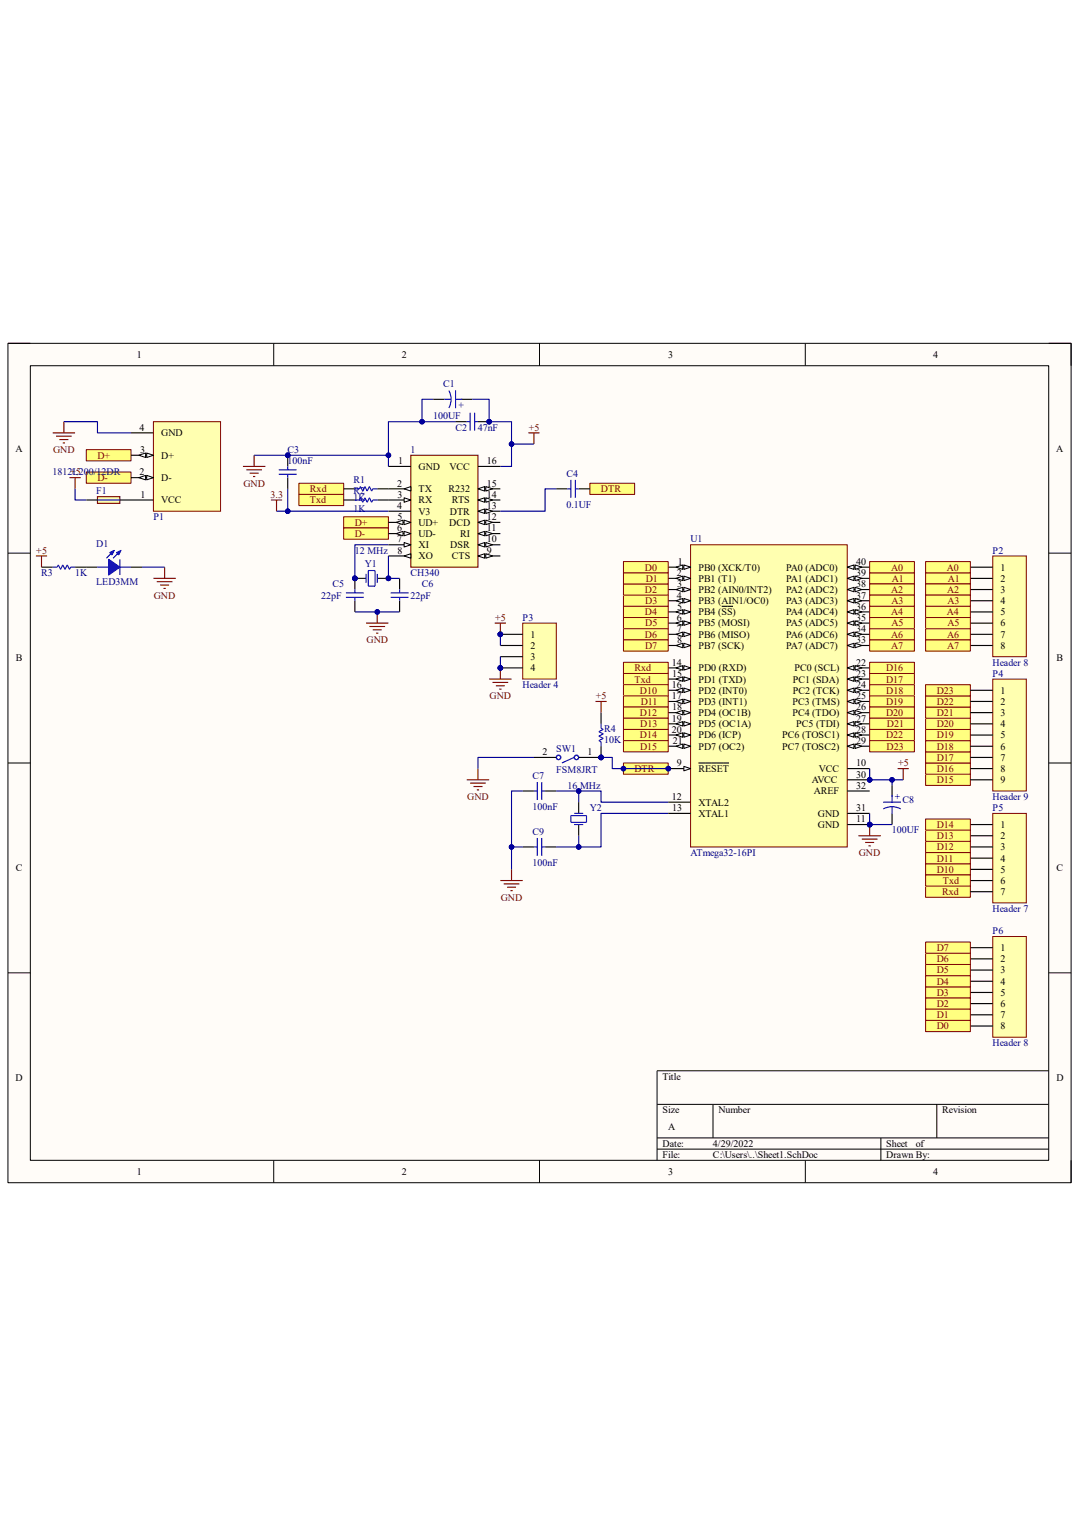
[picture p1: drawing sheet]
<svg xmlns="http://www.w3.org/2000/svg" width="210mm" height="297mm" viewBox="0 0 210 297" stroke-linecap="round" stroke-linejoin="round" font-family="sans-serif">
<defs><g id="words">
<g font-size="1.9">
<text x="26.6" y="69.6">1</text>
<text x="78.2" y="69.6">2</text>
<text x="130" y="69.6">3</text>
<text x="181.7" y="69.6">4</text>
<text x="27.2" y="83.8">4</text>
<text x="3" y="87.9">A</text>
<text x="27.3" y="88.2">3</text>
<text x="31.4" y="89.3">D+</text>
<text x="31.4" y="84.9">GND</text>
<text x="205.6" y="87.9">A</text>
<text x="27.2" y="92.5">2</text>
<text x="31.4" y="93.6">D-</text>
<text x="77.3" y="94.7">2</text>
<text x="77.5" y="90.3">1</text>
<text x="81.4" y="91.4">GND</text>
<text x="81.4" y="95.8">TX</text>
<text x="87.3" y="95.8">R232</text>
<text x="87.5" y="91.4">VCC</text>
<text x="94.7" y="90.3">16</text>
<text x="94.7" y="94.7">15</text>
<text x="27.3" y="96.9">1</text>
<text x="31.4" y="98">VCC</text>
<text x="77.3" y="99.1">4</text>
<text x="77.3" y="101.3">5</text>
<text x="77.4" y="96.9">3</text>
<text x="81.4" y="98">RX</text>
<text x="81.4" y="100.2">V3</text>
<text x="87.5" y="100.2">DTR</text>
<text x="88" y="98">RTS</text>
<text x="94.7" y="96.9">14</text>
<text x="94.7" y="99.1">13</text>
<text x="94.7" y="101.3">12</text>
<text x="77.3" y="103.4">6</text>
<text x="77.3" y="105.6">7</text>
<text x="77.3" y="107.8">8</text>
<text x="81.4" y="102.3">UD+</text>
<text x="81.4" y="104.5">UD-</text>
<text x="81.4" y="106.7">XI</text>
<text x="87.4" y="102.3">DCD</text>
<text x="87.6" y="106.7">DSR</text>
<text x="89.6" y="104.5">RI</text>
<text x="94.7" y="103.4">11</text>
<text x="94.7" y="105.6">10</text>
<text x="94.7" y="107.8">9</text>
<text x="81.4" y="108.9">XO</text>
<text x="88" y="108.9">CTS</text>
<text x="131.7" y="112.1">2</text>
<text x="131.9" y="109.9">1</text>
<text x="135.9" y="111">PB0 (XCK/T0)</text>
<text x="135.9" y="113.2">PB1 (T1)</text>
<text x="153" y="113.2">PA1 (ADC1)</text>
<text x="153" y="111">PA0 (ADC0)</text>
<text x="166.6" y="112.1">39</text>
<text x="166.6" y="109.9">40</text>
<text x="194.7" y="111">1</text>
<text x="194.7" y="113.2">2</text>
<text x="131.7" y="116.5">4</text>
<text x="131.8" y="118.7">5</text>
<text x="131.8" y="114.3">3</text>
<text x="135.9" y="115.4">PB2 (AIN0/INT2)</text>
<text x="135.9" y="117.6">PB3 (AIN1/OC0)</text>
<text x="135.9" y="119.8">PB4 (SS)</text>
<text x="153" y="119.8">PA4 (ADC4)</text>
<text x="153" y="117.6">PA3 (ADC3)</text>
<text x="153" y="115.4">PA2 (ADC2)</text>
<text x="166.6" y="118.7">36</text>
<text x="166.6" y="116.5">37</text>
<text x="166.6" y="114.3">38</text>
<text x="194.7" y="115.4">3</text>
<text x="194.7" y="117.6">4</text>
<text x="194.7" y="119.8">5</text>
<text x="103.3" y="124.1">1</text>
<text x="131.7" y="120.9">6</text>
<text x="131.7" y="123">7</text>
<text x="131.8" y="125.2">8</text>
<text x="135.9" y="121.9">PB5 (MOSI)</text>
<text x="135.9" y="124.1">PB6 (MISO)</text>
<text x="153" y="124.1">PA6 (ADC6)</text>
<text x="153" y="121.9">PA5 (ADC5)</text>
<text x="166.6" y="125.2">33</text>
<text x="166.6" y="123">34</text>
<text x="166.6" y="120.9">35</text>
<text x="194.7" y="121.9">6</text>
<text x="194.7" y="124.1">7</text>
<text x="3.1" y="128.7">B</text>
<text x="103.3" y="126.3">2</text>
<text x="103.3" y="128.5">3</text>
<text x="103.3" y="130.6">4</text>
<text x="130.8" y="129.5">14</text>
<text x="130.8" y="131.7">15</text>
<text x="135.9" y="126.3">PB7 (SCK)</text>
<text x="135.9" y="130.6">PD0 (RXD)</text>
<text x="153" y="126.3">PA7 (ADC7)</text>
<text x="154.6" y="130.6">PC0 (SCL)</text>
<text x="166.6" y="129.5">22</text>
<text x="166.6" y="131.7">23</text>
<text x="194.7" y="126.3">8</text>
<text x="205.7" y="128.7">B</text>
<text x="130.8" y="133.9">16</text>
<text x="130.8" y="136.1">17</text>
<text x="135.9" y="132.8">PD1 (TXD)</text>
<text x="135.9" y="135">PD2 (INT0)</text>
<text x="135.9" y="137.2">PD3 (INT1)</text>
<text x="154.2" y="137.2">PC3 (TMS)</text>
<text x="154.3" y="132.8">PC1 (SDA)</text>
<text x="154.3" y="135">PC2 (TCK)</text>
<text x="166.6" y="133.9">24</text>
<text x="166.6" y="136.1">25</text>
<text x="194.7" y="135">1</text>
<text x="194.7" y="137.2">2</text>
<text x="130.8" y="140.5">19</text>
<text x="130.8" y="142.6">20</text>
<text x="130.8" y="138.3">18</text>
<text x="135.9" y="139.4">PD4 (OC1B)</text>
<text x="135.9" y="141.5">PD5 (OC1A)</text>
<text x="135.9" y="143.7">PD6 (ICP)</text>
<text x="152.2" y="143.7">PC6 (TOSC1)</text>
<text x="154.2" y="139.4">PC4 (TDO)</text>
<text x="155" y="141.5">PC5 (TDI)</text>
<text x="166.6" y="138.3">26</text>
<text x="166.6" y="140.5">27</text>
<text x="166.6" y="142.6">28</text>
<text x="194.7" y="139.4">3</text>
<text x="194.7" y="141.5">4</text>
<text x="194.7" y="143.7">5</text>
<text x="105.6" y="147">2</text>
<text x="114.3" y="147">1</text>
<text x="130.9" y="144.8">21</text>
<text x="131.7" y="149.2">9</text>
<text x="135.9" y="145.9">PD7 (OC2)</text>
<text x="152.2" y="145.9">PC7 (TOSC2)</text>
<text x="166.6" y="144.8">29</text>
<text x="166.6" y="149.2">10</text>
<text x="194.7" y="145.9">6</text>
<text x="194.7" y="148.1">7</text>
<text x="130.8" y="155.7">12</text>
<text x="135.9" y="150.2">RESET</text>
<text x="158" y="152.4">AVCC</text>
<text x="158.4" y="154.6">AREF</text>
<text x="159.4" y="150.2">VCC</text>
<text x="166.6" y="153.5">32</text>
<text x="166.6" y="151.3">30</text>
<text x="194.7" y="150.2">8</text>
<text x="194.7" y="152.4">9</text>
<text x="130.9" y="157.9">13</text>
<text x="135.9" y="156.8">XTAL2</text>
<text x="135.9" y="159">XTAL1</text>
<text x="159.2" y="161.2">GND</text>
<text x="159.2" y="159">GND</text>
<text x="166.6" y="160.1">11</text>
<text x="166.6" y="157.9">31</text>
<text x="194.7" y="161.2">1</text>
<text x="194.7" y="163.3">2</text>
<text x="194.7" y="165.5">3</text>
<text x="194.7" y="167.7">4</text>
<text x="3.1" y="169.6">C</text>
<text x="194.7" y="169.8">5</text>
<text x="194.7" y="172">6</text>
<text x="205.7" y="169.6">C</text>
<text x="194.7" y="174.2">7</text>
<text x="194.7" y="185.1">1</text>
<text x="194.7" y="187.3">2</text>
<text x="194.7" y="189.4">3</text>
<text x="194.7" y="191.6">4</text>
<text x="194.7" y="193.8">5</text>
<text x="194.7" y="196">6</text>
<text x="194.7" y="198.2">7</text>
<text x="194.7" y="200.4">8</text>
<text x="3" y="210.4">D</text>
<text x="128.9" y="210.1">Title</text>
<text x="205.6" y="210.4">D</text>
<text x="128.9" y="216.7">Size</text>
<text x="130" y="220">A</text>
<text x="139.8" y="216.7">Number</text>
<text x="183.4" y="216.7">Revision</text>
<text x="128.9" y="223.2">Date:</text>
<text x="128.9" y="225.4">File:</text>
<text x="138.8" y="223.2">4/29/2022</text>
<text x="138.8" y="225.4">C:\Users\..\Sheet1.SchDoc</text>
<text x="172.5" y="225.4">Drawn By:</text>
<text x="172.5" y="223.2">Sheet</text>
<text x="178.2" y="223.2">of</text>
<text x="26.6" y="228.7">1</text>
<text x="78.2" y="228.7">2</text>
<text x="130" y="228.7">3</text>
<text x="181.7" y="228.7">4</text>
</g>
<g font-size="1.9" fill="#000080">
<text x="86.3" y="75.3">C1</text>
<text x="84.3" y="81.6">100UF</text>
<text x="88.6" y="83.8">C2</text>
<text x="93" y="83.8">47nF</text>
<text x="56" y="88.2">C3</text>
<text x="79.9" y="88.2">1</text>
<text x="10.2" y="92.5">1812L200/12DR</text>
<text x="56" y="90.3">100nF</text>
<text x="68.8" y="94.1">R1</text>
<text x="110.2" y="92.8">C4</text>
<text x="18.7" y="96.2">F1</text>
<text x="29.8" y="101.3">P1</text>
<text x="68.8" y="97.5">1K</text>
<text x="68.8" y="96.2">R2</text>
<text x="68.8" y="99.7">1K</text>
<text x="110.2" y="98.8">0.1UF</text>
<text x="18.7" y="106.5">D1</text>
<text x="69" y="107.8">12 MHz</text>
<text x="134.4" y="105.6">U1</text>
<text x="193.2" y="107.8">P2</text>
<text x="8" y="112.1">R3</text>
<text x="14.6" y="112.1">1K</text>
<text x="18.7" y="113.9">LED3MM</text>
<text x="71" y="110.4">Y1</text>
<text x="79.9" y="112.1">CH340</text>
<text x="62.5" y="116.5">22pF</text>
<text x="64.7" y="114.3">C5</text>
<text x="79.9" y="116.5">22pF</text>
<text x="82.1" y="114.3">C6</text>
<text x="101.7" y="120.9">P3</text>
<text x="193.2" y="131.7">P4</text>
<text x="193.2" y="129.5">Header 8</text>
<text x="101.7" y="133.9">Header 4</text>
<text x="117.6" y="142.4">R4</text>
<text x="108.2" y="146.3">SW1</text>
<text x="117.6" y="144.6">10K</text>
<text x="103.7" y="151.6">C7</text>
<text x="108.2" y="150.5">FSM8JRT</text>
<text x="110.4" y="153.5">16 MHz</text>
<text x="193.2" y="155.7">Header 9</text>
<text x="103.7" y="157.6">100nF</text>
<text x="114.8" y="157.9">Y2</text>
<text x="175.7" y="156.3">C8</text>
<text x="193.2" y="157.9">P5</text>
<text x="103.7" y="162.4">C9</text>
<text x="134.4" y="166.6">ATmega32-16PI</text>
<text x="173.6" y="162.2">100UF</text>
<text x="103.7" y="168.5">100nF</text>
<text x="193.2" y="177.5">Header 7</text>
<text x="193.2" y="181.8">P6</text>
<text x="193.2" y="203.6">Header 8</text>
</g>
<g font-size="1.9" fill="#800000">
<text x="102.9" y="83.8">+5</text>
<text x="10.3" y="88.2">GND</text>
<text x="19" y="89.3">D+</text>
<text x="13.6" y="92.5">+5</text>
<text x="19" y="93.6">D-</text>
<text x="47.4" y="94.7">GND</text>
<text x="60.3" y="95.8">Rxd</text>
<text x="117" y="95.8">DTR</text>
<text x="52.7" y="96.9">3.3</text>
<text x="60.3" y="98">Txd</text>
<text x="7.1" y="107.8">+5</text>
<text x="69" y="102.3">D+</text>
<text x="69" y="104.5">D-</text>
<text x="125.5" y="111">D0</text>
<text x="125.7" y="113.2">D1</text>
<text x="173.4" y="111">A0</text>
<text x="173.6" y="113.2">A1</text>
<text x="184.3" y="111">A0</text>
<text x="184.5" y="113.2">A1</text>
<text x="29.9" y="116.5">GND</text>
<text x="125.5" y="119.8">D4</text>
<text x="125.5" y="115.4">D2</text>
<text x="125.6" y="117.6">D3</text>
<text x="173.4" y="115.4">A2</text>
<text x="173.4" y="119.8">A4</text>
<text x="173.5" y="117.6">A3</text>
<text x="184.3" y="119.8">A4</text>
<text x="184.4" y="115.4">A2</text>
<text x="184.4" y="117.6">A3</text>
<text x="71.3" y="125.2">GND</text>
<text x="96.4" y="120.9">+5</text>
<text x="125.5" y="124.1">D6</text>
<text x="125.6" y="121.9">D5</text>
<text x="173.4" y="124.1">A6</text>
<text x="173.5" y="121.9">A5</text>
<text x="184.4" y="124.1">A6</text>
<text x="184.4" y="121.9">A5</text>
<text x="123.5" y="130.6">Rxd</text>
<text x="125.6" y="126.3">D7</text>
<text x="172.5" y="130.6">D16</text>
<text x="173.5" y="126.3">A7</text>
<text x="184.4" y="126.3">A7</text>
<text x="95.3" y="136.1">GND</text>
<text x="116" y="136.1">+5</text>
<text x="123.5" y="132.8">Txd</text>
<text x="124.5" y="135">D10</text>
<text x="124.7" y="137.2">D11</text>
<text x="172.5" y="132.8">D17</text>
<text x="172.5" y="137.2">D19</text>
<text x="172.5" y="135">D18</text>
<text x="182.3" y="137.2">D22</text>
<text x="182.3" y="135">D23</text>
<text x="124.5" y="139.4">D12</text>
<text x="124.5" y="143.7">D14</text>
<text x="124.6" y="141.5">D13</text>
<text x="172.5" y="139.4">D20</text>
<text x="172.5" y="143.7">D22</text>
<text x="172.6" y="141.5">D21</text>
<text x="182.3" y="143.7">D19</text>
<text x="182.3" y="141.5">D20</text>
<text x="182.3" y="139.4">D21</text>
<text x="124.6" y="145.9">D15</text>
<text x="172.6" y="145.9">D23</text>
<text x="174.8" y="149.2">+5</text>
<text x="182.3" y="148.1">D17</text>
<text x="182.3" y="145.9">D18</text>
<text x="90.9" y="155.7">GND</text>
<text x="123.5" y="150.2">DTR</text>
<text x="182.3" y="152.4">D15</text>
<text x="182.3" y="150.2">D16</text>
<text x="182.3" y="161.2">D14</text>
<text x="167.1" y="166.6">GND</text>
<text x="182.3" y="167.7">D11</text>
<text x="182.3" y="165.5">D12</text>
<text x="182.3" y="163.3">D13</text>
<text x="182.3" y="169.8">D10</text>
<text x="183.5" y="172">Txd</text>
<text x="97.5" y="175.3">GND</text>
<text x="183.4" y="174.2">Rxd</text>
<text x="182.3" y="185.1">D7</text>
<text x="182.3" y="191.6">D4</text>
<text x="182.3" y="189.4">D5</text>
<text x="182.3" y="187.3">D6</text>
<text x="182.3" y="193.8">D3</text>
<text x="182.3" y="196">D2</text>
<text x="182.3" y="198.2">D1</text>
<text x="182.3" y="200.4">D0</text>
</g>
<g font-size="1.8" fill="#00f">
<text x="90.3" y="78.2" transform="rotate(-180 90.3 78.2)">+</text>
<text x="174.1" y="154.6" transform="rotate(90 174.1 154.6)">+</text>
</g>
</g></defs>
<path d="M1.5 66.8h207v163.4h-207z" fill-rule="evenodd" fill="#fffcf8"/>
<path d="M1.5 66.8h207v163.4h-207z" fill="none" stroke="#000" stroke-width=".19"/>
<path d="M5.9 71.2h198.2v154.6h-198.2z" fill-rule="evenodd" fill="#fffcf8"/>
<g fill="none" stroke="#000" stroke-width=".19">
<path d="M1.5 66.8h4.4M5.9 71.2h198.2v154.6h-198.2zM53.3 66.8v4.4M105 66.8v4.4M156.7 66.8v4.4M204.1 66.8h4.4v4.4M1.5 107.7h4.4M204.1 107.7h4.4M1.5 148.5h4.4M204.1 148.5h4.4M1.5 189.3h4.4M204.1 189.3h4.4"/>
<path d="M127.9 214.9h76.2M138.8 214.9v6.6M182.3 214.9v6.6M204.1 208.4h-76.2v17.4M53.3 225.8v4.4M105 225.8v4.4M127.9 221.5h76.2M127.9 223.7h76.2M156.7 225.8v4.4M171.4 221.5v4.3M208.5 225.8v4.4"/>
</g>
<circle cx="130.1" cy="149.6" r=".44" fill="#000080"/>
<circle cx="130.1" cy="149.6" r=".44" fill="none" stroke="#000080" stroke-width=".19"/>
<circle cx="169.3" cy="160.5" r=".44" fill="#000080"/>
<circle cx="169.3" cy="160.5" r=".44" fill="none" stroke="#000080" stroke-width=".19"/>
<circle cx="169.3" cy="151.8" r=".44" fill="#000080"/>
<circle cx="169.3" cy="151.8" r=".44" fill="none" stroke="#000080" stroke-width=".19"/>
<path d="M134.4 106h30.5v58.8h-30.5z" fill-rule="evenodd" fill="#ffffb0"/>
<path d="M134.4 106h30.5v58.8h-30.5z" fill="none" stroke="#800000" stroke-width=".19"/>
<path d="M130.1 110.4h4.3" fill="none" stroke="#000" stroke-width=".22"/>
<path d="M133.1 110l1.3 .4-1.3 .4z" fill="#f8fcff"/>
<path d="M133.1 110l1.3 .4-1.3 .4z" fill="none" stroke="#000" stroke-width=".19"/>
<path d="M131.6 110.4l1.3-.4v.8z" fill="#f8fcff"/>
<path d="M131.6 110.4l1.3-.4v.8z" fill="none" stroke="#000" stroke-width=".19"/>
<path d="M130.1 112.6h4.3" fill="none" stroke="#000" stroke-width=".22"/>
<path d="M133.1 112.1l1.3 .5-1.3 .4z" fill="#f8fcff"/>
<path d="M133.1 112.1l1.3 .5-1.3 .4z" fill="none" stroke="#000" stroke-width=".19"/>
<path d="M131.6 112.6l1.3-.5v.9z" fill="#f8fcff"/>
<path d="M131.6 112.6l1.3-.5v.9z" fill="none" stroke="#000" stroke-width=".19"/>
<path d="M130.1 114.7h4.3" fill="none" stroke="#000" stroke-width=".22"/>
<path d="M133.1 114.3l1.3 .4-1.3 .5z" fill="#f8fcff"/>
<path d="M133.1 114.3l1.3 .4-1.3 .5z" fill="none" stroke="#000" stroke-width=".19"/>
<path d="M131.6 114.7l1.3-.4v.9z" fill="#f8fcff"/>
<path d="M131.6 114.7l1.3-.4v.9z" fill="none" stroke="#000" stroke-width=".19"/>
<path d="M130.1 116.9h4.3" fill="none" stroke="#000" stroke-width=".22"/>
<path d="M133.1 116.5l1.3 .4-1.3 .5z" fill="#f8fcff"/>
<path d="M133.1 116.5l1.3 .4-1.3 .5z" fill="none" stroke="#000" stroke-width=".19"/>
<path d="M131.6 116.9l1.3-.4v.9z" fill="#f8fcff"/>
<path d="M131.6 116.9l1.3-.4v.9z" fill="none" stroke="#000" stroke-width=".19"/>
<path d="M130.1 119.1h4.3" fill="none" stroke="#000" stroke-width=".22"/>
<path d="M133.1 118.7l1.3 .4-1.3 .4z" fill="#f8fcff"/>
<path d="M133.1 118.7l1.3 .4-1.3 .4z" fill="none" stroke="#000" stroke-width=".19"/>
<path d="M131.6 119.1l1.3-.4v.8z" fill="#f8fcff"/>
<path d="M131.6 119.1l1.3-.4v.8z" fill="none" stroke="#000" stroke-width=".19"/>
<path d="M140.5 118h2.2M130.1 121.3h4.3" fill="none" stroke="#000" stroke-width=".22"/>
<path d="M133.1 120.8l1.3 .5-1.3 .4z" fill="#f8fcff"/>
<path d="M133.1 120.8l1.3 .5-1.3 .4z" fill="none" stroke="#000" stroke-width=".19"/>
<path d="M131.6 121.3l1.3-.5v.9z" fill="#f8fcff"/>
<path d="M131.6 121.3l1.3-.5v.9z" fill="none" stroke="#000" stroke-width=".19"/>
<path d="M130.1 123.5h4.3" fill="none" stroke="#000" stroke-width=".22"/>
<path d="M133.1 123l1.3 .5-1.3 .4z" fill="#f8fcff"/>
<path d="M133.1 123l1.3 .5-1.3 .4z" fill="none" stroke="#000" stroke-width=".19"/>
<path d="M131.6 123.5l1.3-.5v.9z" fill="#f8fcff"/>
<path d="M131.6 123.5l1.3-.5v.9z" fill="none" stroke="#000" stroke-width=".19"/>
<path d="M130.1 125.6h4.3" fill="none" stroke="#000" stroke-width=".22"/>
<path d="M133.1 125.2l1.3 .4-1.3 .5z" fill="#f8fcff"/>
<path d="M133.1 125.2l1.3 .4-1.3 .5z" fill="none" stroke="#000" stroke-width=".19"/>
<path d="M131.6 125.6l1.3-.4v.9z" fill="#f8fcff"/>
<path d="M131.6 125.6l1.3-.4v.9z" fill="none" stroke="#000" stroke-width=".19"/>
<path d="M130.1 149.6h4.3" fill="none" stroke="#000" stroke-width=".22"/>
<path d="M133.1 149.2l1.3 .4-1.3 .4z" fill="#f8fcff"/>
<path d="M133.1 149.2l1.3 .4-1.3 .4z" fill="none" stroke="#000" stroke-width=".19"/>
<path d="M135.9 148.5h6" fill="none" stroke="#000" stroke-width=".22"/>
<circle cx="130.1" cy="149.6" r=".44" fill="#000080"/>
<circle cx="130.1" cy="149.6" r=".44" fill="none" stroke="#000080" stroke-width=".19"/>
<path d="M130.1 130h4.3" fill="none" stroke="#000" stroke-width=".22"/>
<path d="M133.1 129.6l1.3 .4-1.3 .4z" fill="#f8fcff"/>
<path d="M133.1 129.6l1.3 .4-1.3 .4z" fill="none" stroke="#000" stroke-width=".19"/>
<path d="M131.6 130l1.3-.4v.8z" fill="#f8fcff"/>
<path d="M131.6 130l1.3-.4v.8z" fill="none" stroke="#000" stroke-width=".19"/>
<path d="M130.1 132.2h4.3" fill="none" stroke="#000" stroke-width=".22"/>
<path d="M133.1 131.7l1.3 .5-1.3 .4z" fill="#f8fcff"/>
<path d="M133.1 131.7l1.3 .5-1.3 .4z" fill="none" stroke="#000" stroke-width=".19"/>
<path d="M131.6 132.2l1.3-.5v.9z" fill="#f8fcff"/>
<path d="M131.6 132.2l1.3-.5v.9z" fill="none" stroke="#000" stroke-width=".19"/>
<path d="M130.1 134.4h4.3" fill="none" stroke="#000" stroke-width=".22"/>
<path d="M133.1 133.9l1.3 .5-1.3 .4z" fill="#f8fcff"/>
<path d="M133.1 133.9l1.3 .5-1.3 .4z" fill="none" stroke="#000" stroke-width=".19"/>
<path d="M131.6 134.4l1.3-.5v.9z" fill="#f8fcff"/>
<path d="M131.6 134.4l1.3-.5v.9z" fill="none" stroke="#000" stroke-width=".19"/>
<path d="M130.1 136.5h4.3" fill="none" stroke="#000" stroke-width=".22"/>
<path d="M133.1 136.1l1.3 .4-1.3 .5z" fill="#f8fcff"/>
<path d="M133.1 136.1l1.3 .4-1.3 .5z" fill="none" stroke="#000" stroke-width=".19"/>
<path d="M131.6 136.5l1.3-.4v.9z" fill="#f8fcff"/>
<path d="M131.6 136.5l1.3-.4v.9z" fill="none" stroke="#000" stroke-width=".19"/>
<path d="M130.1 138.7h4.3" fill="none" stroke="#000" stroke-width=".22"/>
<path d="M133.1 138.3l1.3 .4-1.3 .4z" fill="#f8fcff"/>
<path d="M133.1 138.3l1.3 .4-1.3 .4z" fill="none" stroke="#000" stroke-width=".19"/>
<path d="M131.6 138.7l1.3-.4v.8z" fill="#f8fcff"/>
<path d="M131.6 138.7l1.3-.4v.8z" fill="none" stroke="#000" stroke-width=".19"/>
<path d="M130.1 140.9h4.3" fill="none" stroke="#000" stroke-width=".22"/>
<path d="M133.1 140.4l1.3 .5-1.3 .4z" fill="#f8fcff"/>
<path d="M133.1 140.4l1.3 .5-1.3 .4z" fill="none" stroke="#000" stroke-width=".19"/>
<path d="M131.6 140.9l1.3-.5v.9z" fill="#f8fcff"/>
<path d="M131.6 140.9l1.3-.5v.9z" fill="none" stroke="#000" stroke-width=".19"/>
<path d="M130.1 143.1h4.3" fill="none" stroke="#000" stroke-width=".22"/>
<path d="M133.1 142.6l1.3 .5-1.3 .4z" fill="#f8fcff"/>
<path d="M133.1 142.6l1.3 .5-1.3 .4z" fill="none" stroke="#000" stroke-width=".19"/>
<path d="M131.6 143.1l1.3-.5v.9z" fill="#f8fcff"/>
<path d="M131.6 143.1l1.3-.5v.9z" fill="none" stroke="#000" stroke-width=".19"/>
<path d="M130.1 145.2h4.3" fill="none" stroke="#000" stroke-width=".22"/>
<path d="M133.1 144.8l1.3 .4-1.3 .5z" fill="#f8fcff"/>
<path d="M133.1 144.8l1.3 .4-1.3 .5z" fill="none" stroke="#000" stroke-width=".19"/>
<path d="M131.6 145.2l1.3-.4v.9z" fill="#f8fcff"/>
<path d="M131.6 145.2l1.3-.4v.9z" fill="none" stroke="#000" stroke-width=".19"/>
<path d="M130.1 156.1h4.3M130.1 158.3h4.3M164.9 160.5h4.4" fill="none" stroke="#000" stroke-width=".22"/>
<circle cx="169.3" cy="160.5" r=".44" fill="#000080"/>
<circle cx="169.3" cy="160.5" r=".44" fill="none" stroke="#000080" stroke-width=".19"/>
<path d="M164.9 130h4.4" fill="none" stroke="#000" stroke-width=".22"/>
<path d="M164.9 130l1.3-.4v.8z" fill="#f8fcff"/>
<path d="M164.9 130l1.3-.4v.8z" fill="none" stroke="#000" stroke-width=".19"/>
<path d="M166.4 129.6l1.3 .4-1.3 .4z" fill="#f8fcff"/>
<path d="M166.4 129.6l1.3 .4-1.3 .4z" fill="none" stroke="#000" stroke-width=".19"/>
<path d="M164.9 132.2h4.4" fill="none" stroke="#000" stroke-width=".22"/>
<path d="M164.9 132.2l1.3-.5v.9z" fill="#f8fcff"/>
<path d="M164.9 132.2l1.3-.5v.9z" fill="none" stroke="#000" stroke-width=".19"/>
<path d="M166.4 131.7l1.3 .5-1.3 .4z" fill="#f8fcff"/>
<path d="M166.4 131.7l1.3 .5-1.3 .4z" fill="none" stroke="#000" stroke-width=".19"/>
<path d="M164.9 134.4h4.4" fill="none" stroke="#000" stroke-width=".22"/>
<path d="M164.9 134.4l1.3-.5v.9z" fill="#f8fcff"/>
<path d="M164.9 134.4l1.3-.5v.9z" fill="none" stroke="#000" stroke-width=".19"/>
<path d="M166.4 133.9l1.3 .5-1.3 .4z" fill="#f8fcff"/>
<path d="M166.4 133.9l1.3 .5-1.3 .4z" fill="none" stroke="#000" stroke-width=".19"/>
<path d="M164.9 136.5h4.4" fill="none" stroke="#000" stroke-width=".22"/>
<path d="M164.9 136.5l1.3-.4v.9z" fill="#f8fcff"/>
<path d="M164.9 136.5l1.3-.4v.9z" fill="none" stroke="#000" stroke-width=".19"/>
<path d="M166.4 136.1l1.3 .4-1.3 .5z" fill="#f8fcff"/>
<path d="M166.4 136.1l1.3 .4-1.3 .5z" fill="none" stroke="#000" stroke-width=".19"/>
<path d="M164.9 138.7h4.4" fill="none" stroke="#000" stroke-width=".22"/>
<path d="M164.9 138.7l1.3-.4v.8z" fill="#f8fcff"/>
<path d="M164.9 138.7l1.3-.4v.8z" fill="none" stroke="#000" stroke-width=".19"/>
<path d="M166.4 138.3l1.3 .4-1.3 .4z" fill="#f8fcff"/>
<path d="M166.4 138.3l1.3 .4-1.3 .4z" fill="none" stroke="#000" stroke-width=".19"/>
<path d="M164.9 140.9h4.4" fill="none" stroke="#000" stroke-width=".22"/>
<path d="M164.9 140.9l1.3-.5v.9z" fill="#f8fcff"/>
<path d="M164.9 140.9l1.3-.5v.9z" fill="none" stroke="#000" stroke-width=".19"/>
<path d="M166.4 140.4l1.3 .5-1.3 .4z" fill="#f8fcff"/>
<path d="M166.4 140.4l1.3 .5-1.3 .4z" fill="none" stroke="#000" stroke-width=".19"/>
<path d="M164.9 143.1h4.4" fill="none" stroke="#000" stroke-width=".22"/>
<path d="M164.9 143.1l1.3-.5v.9z" fill="#f8fcff"/>
<path d="M164.9 143.1l1.3-.5v.9z" fill="none" stroke="#000" stroke-width=".19"/>
<path d="M166.4 142.6l1.3 .5-1.3 .4z" fill="#f8fcff"/>
<path d="M166.4 142.6l1.3 .5-1.3 .4z" fill="none" stroke="#000" stroke-width=".19"/>
<path d="M164.9 145.2h4.4" fill="none" stroke="#000" stroke-width=".22"/>
<path d="M164.9 145.2l1.3-.4v.9z" fill="#f8fcff"/>
<path d="M164.9 145.2l1.3-.4v.9z" fill="none" stroke="#000" stroke-width=".19"/>
<path d="M166.4 144.8l1.3 .4-1.3 .5z" fill="#f8fcff"/>
<path d="M166.4 144.8l1.3 .4-1.3 .5z" fill="none" stroke="#000" stroke-width=".19"/>
<path d="M164.9 154h4.4M164.9 151.8h4.4" fill="none" stroke="#000" stroke-width=".22"/>
<circle cx="169.3" cy="151.8" r=".44" fill="#000080"/>
<circle cx="169.3" cy="151.8" r=".44" fill="none" stroke="#000080" stroke-width=".19"/>
<path d="M164.9 125.6h4.4M164.9 158.3h4.4" fill="none" stroke="#000" stroke-width=".22"/>
<path d="M164.9 125.6l1.3-.4v.9z" fill="#f8fcff"/>
<path d="M164.9 125.6l1.3-.4v.9z" fill="none" stroke="#000" stroke-width=".19"/>
<path d="M166.4 125.2l1.3 .4-1.3 .5z" fill="#f8fcff"/>
<path d="M166.4 125.2l1.3 .4-1.3 .5z" fill="none" stroke="#000" stroke-width=".19"/>
<path d="M164.9 123.5h4.4" fill="none" stroke="#000" stroke-width=".22"/>
<path d="M164.9 123.5l1.3-.5v.9z" fill="#f8fcff"/>
<path d="M164.9 123.5l1.3-.5v.9z" fill="none" stroke="#000" stroke-width=".19"/>
<path d="M166.4 123l1.3 .5-1.3 .4z" fill="#f8fcff"/>
<path d="M166.4 123l1.3 .5-1.3 .4z" fill="none" stroke="#000" stroke-width=".19"/>
<path d="M164.9 121.3h4.4" fill="none" stroke="#000" stroke-width=".22"/>
<path d="M164.9 121.3l1.3-.5v.9z" fill="#f8fcff"/>
<path d="M164.9 121.3l1.3-.5v.9z" fill="none" stroke="#000" stroke-width=".19"/>
<path d="M166.4 120.8l1.3 .5-1.3 .4z" fill="#f8fcff"/>
<path d="M166.4 120.8l1.3 .5-1.3 .4z" fill="none" stroke="#000" stroke-width=".19"/>
<path d="M164.9 119.1h4.4" fill="none" stroke="#000" stroke-width=".22"/>
<path d="M164.9 119.1l1.3-.4v.8z" fill="#f8fcff"/>
<path d="M164.9 119.1l1.3-.4v.8z" fill="none" stroke="#000" stroke-width=".19"/>
<path d="M166.4 118.7l1.3 .4-1.3 .4z" fill="#f8fcff"/>
<path d="M166.4 118.7l1.3 .4-1.3 .4z" fill="none" stroke="#000" stroke-width=".19"/>
<path d="M164.9 116.9h4.4" fill="none" stroke="#000" stroke-width=".22"/>
<path d="M164.9 116.9l1.3-.4v.9z" fill="#f8fcff"/>
<path d="M164.9 116.9l1.3-.4v.9z" fill="none" stroke="#000" stroke-width=".19"/>
<path d="M166.4 116.5l1.3 .4-1.3 .5z" fill="#f8fcff"/>
<path d="M166.4 116.5l1.3 .4-1.3 .5z" fill="none" stroke="#000" stroke-width=".19"/>
<path d="M164.9 114.7h4.4" fill="none" stroke="#000" stroke-width=".22"/>
<path d="M164.9 114.7l1.3-.4v.9z" fill="#f8fcff"/>
<path d="M164.9 114.7l1.3-.4v.9z" fill="none" stroke="#000" stroke-width=".19"/>
<path d="M166.4 114.3l1.3 .4-1.3 .5z" fill="#f8fcff"/>
<path d="M166.4 114.3l1.3 .4-1.3 .5z" fill="none" stroke="#000" stroke-width=".19"/>
<path d="M164.9 112.6h4.4" fill="none" stroke="#000" stroke-width=".22"/>
<path d="M164.9 112.6l1.3-.5v.9z" fill="#f8fcff"/>
<path d="M164.9 112.6l1.3-.5v.9z" fill="none" stroke="#000" stroke-width=".19"/>
<path d="M166.4 112.1l1.3 .5-1.3 .4z" fill="#f8fcff"/>
<path d="M166.4 112.1l1.3 .5-1.3 .4z" fill="none" stroke="#000" stroke-width=".19"/>
<path d="M164.9 110.4h4.4" fill="none" stroke="#000" stroke-width=".22"/>
<path d="M164.9 110.4l1.3-.4v.8z" fill="#f8fcff"/>
<path d="M164.9 110.4l1.3-.4v.8z" fill="none" stroke="#000" stroke-width=".19"/>
<path d="M166.4 110l1.3 .4-1.3 .4z" fill="#f8fcff"/>
<path d="M166.4 110l1.3 .4-1.3 .4z" fill="none" stroke="#000" stroke-width=".19"/>
<path d="M164.9 149.6h4.4" fill="none" stroke="#000" stroke-width=".22"/>
<path d="M121.3 115.8h8.8v2.2h-8.8z" fill-rule="evenodd" fill="#ffff80"/>
<path d="M121.3 115.8h8.8v2.2h-8.8z" fill="none" stroke="#800000" stroke-width=".19"/>
<path d="M121.3 118h8.8v2.2h-8.8z" fill-rule="evenodd" fill="#ffff80"/>
<path d="M121.3 118h8.8v2.2h-8.8z" fill="none" stroke="#800000" stroke-width=".19"/>
<path d="M121.3 120.2h8.8v2.2h-8.8z" fill-rule="evenodd" fill="#ffff80"/>
<path d="M121.3 120.2h8.8v2.2h-8.8z" fill="none" stroke="#800000" stroke-width=".19"/>
<path d="M121.3 122.4h8.8v2.1h-8.8z" fill-rule="evenodd" fill="#ffff80"/>
<path d="M121.3 122.4h8.8v2.1h-8.8z" fill="none" stroke="#800000" stroke-width=".19"/>
<path d="M121.3 124.5h8.8v2.2h-8.8z" fill-rule="evenodd" fill="#ffff80"/>
<path d="M121.3 124.5h8.8v2.2h-8.8z" fill="none" stroke="#800000" stroke-width=".19"/>
<path d="M180.2 172.5h8.7v2.1h-8.7z" fill-rule="evenodd" fill="#ffff80"/>
<path d="M180.2 172.5h8.7v2.1h-8.7z" fill="none" stroke="#800000" stroke-width=".19"/>
<path d="M121.3 131.1h8.8v2.2h-8.8z" fill-rule="evenodd" fill="#ffff80"/>
<path d="M121.3 131.1h8.8v2.2h-8.8z" fill="none" stroke="#800000" stroke-width=".19"/>
<path d="M121.3 113.7h8.8v2.1h-8.8z" fill-rule="evenodd" fill="#ffff80"/>
<path d="M121.3 113.7h8.8v2.1h-8.8z" fill="none" stroke="#800000" stroke-width=".19"/>
<path d="M121.3 133.3h8.8v2.1h-8.8z" fill-rule="evenodd" fill="#ffff80"/>
<path d="M121.3 133.3h8.8v2.1h-8.8z" fill="none" stroke="#800000" stroke-width=".19"/>
<path d="M121.3 135.4h8.8v2.2h-8.8z" fill-rule="evenodd" fill="#ffff80"/>
<path d="M121.3 135.4h8.8v2.2h-8.8z" fill="none" stroke="#800000" stroke-width=".19"/>
<path d="M121.3 137.6h8.8v2.2h-8.8z" fill-rule="evenodd" fill="#ffff80"/>
<path d="M121.3 137.6h8.8v2.2h-8.8z" fill="none" stroke="#800000" stroke-width=".19"/>
<path d="M121.3 139.8h8.8v2.2h-8.8z" fill-rule="evenodd" fill="#ffff80"/>
<path d="M121.3 139.8h8.8v2.2h-8.8z" fill="none" stroke="#800000" stroke-width=".19"/>
<path d="M169.3 111.5h8.7v2.2h-8.7z" fill-rule="evenodd" fill="#ffff80"/>
<path d="M169.3 111.5h8.7v2.2h-8.7z" fill="none" stroke="#800000" stroke-width=".19"/>
<path d="M169.3 113.7h8.7v2.1h-8.7z" fill-rule="evenodd" fill="#ffff80"/>
<path d="M169.3 113.7h8.7v2.1h-8.7z" fill="none" stroke="#800000" stroke-width=".19"/>
<path d="M169.3 115.8h8.7v2.2h-8.7z" fill-rule="evenodd" fill="#ffff80"/>
<path d="M169.3 115.8h8.7v2.2h-8.7z" fill="none" stroke="#800000" stroke-width=".19"/>
<path d="M169.3 118h8.7v2.2h-8.7z" fill-rule="evenodd" fill="#ffff80"/>
<path d="M169.3 118h8.7v2.2h-8.7z" fill="none" stroke="#800000" stroke-width=".19"/>
<path d="M169.3 120.2h8.7v2.2h-8.7z" fill-rule="evenodd" fill="#ffff80"/>
<path d="M169.3 120.2h8.7v2.2h-8.7z" fill="none" stroke="#800000" stroke-width=".19"/>
<path d="M169.3 109.3h8.7v2.2h-8.7z" fill-rule="evenodd" fill="#ffff80"/>
<path d="M169.3 109.3h8.7v2.2h-8.7z" fill="none" stroke="#800000" stroke-width=".19"/>
<path d="M121.3 111.5h8.8v2.2h-8.8z" fill-rule="evenodd" fill="#ffff80"/>
<path d="M121.3 111.5h8.8v2.2h-8.8z" fill="none" stroke="#800000" stroke-width=".19"/>
<path d="M121.3 109.3h8.8v2.2h-8.8z" fill-rule="evenodd" fill="#ffff80"/>
<path d="M121.3 109.3h8.8v2.2h-8.8z" fill="none" stroke="#800000" stroke-width=".19"/>
<path d="M121.3 142h8.8v2.2h-8.8z" fill-rule="evenodd" fill="#ffff80"/>
<path d="M121.3 142h8.8v2.2h-8.8z" fill="none" stroke="#800000" stroke-width=".19"/>
<path d="M193.2 182.3h6.6v19.6h-6.6z" fill-rule="evenodd" fill="#ffffb0"/>
<path d="M193.2 182.3h6.6v19.6h-6.6z" fill="none" stroke="#800000" stroke-width=".19"/>
<path d="M188.9 184.4h4.3M188.9 186.6h4.3M188.9 188.8h4.3M188.9 191h4.3M188.9 193.2h4.3M188.9 195.3h4.3M188.9 197.5h4.3M188.9 199.7h4.3" fill="none" stroke="#000" stroke-width=".22"/>
<path d="M180.2 192.1h8.7v2.2h-8.7z" fill-rule="evenodd" fill="#ffff80"/>
<path d="M180.2 192.1h8.7v2.2h-8.7z" fill="none" stroke="#800000" stroke-width=".19"/>
<path d="M180.2 189.9h8.7v2.2h-8.7z" fill-rule="evenodd" fill="#ffff80"/>
<path d="M180.2 189.9h8.7v2.2h-8.7z" fill="none" stroke="#800000" stroke-width=".19"/>
<path d="M180.2 187.7h8.7v2.2h-8.7z" fill-rule="evenodd" fill="#ffff80"/>
<path d="M180.2 187.7h8.7v2.2h-8.7z" fill="none" stroke="#800000" stroke-width=".19"/>
<path d="M180.2 185.5h8.7v2.2h-8.7z" fill-rule="evenodd" fill="#ffff80"/>
<path d="M180.2 185.5h8.7v2.2h-8.7z" fill="none" stroke="#800000" stroke-width=".19"/>
<path d="M180.2 183.4h8.7v2.1h-8.7z" fill-rule="evenodd" fill="#ffff80"/>
<path d="M180.2 183.4h8.7v2.1h-8.7z" fill="none" stroke="#800000" stroke-width=".19"/>
<path d="M180.2 194.3h8.7v2.1h-8.7z" fill-rule="evenodd" fill="#ffff80"/>
<path d="M180.2 194.3h8.7v2.1h-8.7z" fill="none" stroke="#800000" stroke-width=".19"/>
<path d="M180.2 196.4h8.7v2.2h-8.7z" fill-rule="evenodd" fill="#ffff80"/>
<path d="M180.2 196.4h8.7v2.2h-8.7z" fill="none" stroke="#800000" stroke-width=".19"/>
<path d="M180.2 198.6h8.7v2.2h-8.7z" fill-rule="evenodd" fill="#ffff80"/>
<path d="M180.2 198.6h8.7v2.2h-8.7z" fill="none" stroke="#800000" stroke-width=".19"/>
<path d="M193.2 158.3h6.6v17.4h-6.6z" fill-rule="evenodd" fill="#ffffb0"/>
<path d="M193.2 158.3h6.6v17.4h-6.6z" fill="none" stroke="#800000" stroke-width=".19"/>
<path d="M188.9 160.5h4.3M188.9 162.7h4.3M188.9 164.8h4.3M188.9 167h4.3M188.9 169.2h4.3M188.9 171.4h4.3M188.9 173.6h4.3" fill="none" stroke="#000" stroke-width=".22"/>
<path d="M180.2 168.1h8.7v2.2h-8.7z" fill-rule="evenodd" fill="#ffff80"/>
<path d="M180.2 168.1h8.7v2.2h-8.7z" fill="none" stroke="#800000" stroke-width=".19"/>
<path d="M180.2 165.9h8.7v2.2h-8.7z" fill-rule="evenodd" fill="#ffff80"/>
<path d="M180.2 165.9h8.7v2.2h-8.7z" fill="none" stroke="#800000" stroke-width=".19"/>
<path d="M180.2 163.8h8.7v2.1h-8.7z" fill-rule="evenodd" fill="#ffff80"/>
<path d="M180.2 163.8h8.7v2.1h-8.7z" fill="none" stroke="#800000" stroke-width=".19"/>
<path d="M180.2 161.6h8.7v2.2h-8.7z" fill-rule="evenodd" fill="#ffff80"/>
<path d="M180.2 161.6h8.7v2.2h-8.7z" fill="none" stroke="#800000" stroke-width=".19"/>
<path d="M180.2 159.4h8.7v2.2h-8.7z" fill-rule="evenodd" fill="#ffff80"/>
<path d="M180.2 159.4h8.7v2.2h-8.7z" fill="none" stroke="#800000" stroke-width=".19"/>
<path d="M121.3 128.9h8.8v2.2h-8.8z" fill-rule="evenodd" fill="#ffff80"/>
<path d="M121.3 128.9h8.8v2.2h-8.8z" fill="none" stroke="#800000" stroke-width=".19"/>
<path d="M180.2 170.3h8.7v2.2h-8.7z" fill-rule="evenodd" fill="#ffff80"/>
<path d="M180.2 170.3h8.7v2.2h-8.7z" fill="none" stroke="#800000" stroke-width=".19"/>
<path d="M121.3 144.2h8.8v2.1h-8.8z" fill-rule="evenodd" fill="#ffff80"/>
<path d="M121.3 144.2h8.8v2.1h-8.8z" fill="none" stroke="#800000" stroke-width=".19"/>
<path d="M180.2 150.7h8.7v2.2h-8.7z" fill-rule="evenodd" fill="#ffff80"/>
<path d="M180.2 150.7h8.7v2.2h-8.7z" fill="none" stroke="#800000" stroke-width=".19"/>
<path d="M169.3 128.9h8.7v2.2h-8.7z" fill-rule="evenodd" fill="#ffff80"/>
<path d="M169.3 128.9h8.7v2.2h-8.7z" fill="none" stroke="#800000" stroke-width=".19"/>
<path d="M169.3 131.1h8.7v2.2h-8.7z" fill-rule="evenodd" fill="#ffff80"/>
<path d="M169.3 131.1h8.7v2.2h-8.7z" fill="none" stroke="#800000" stroke-width=".19"/>
<path d="M169.3 133.3h8.7v2.1h-8.7z" fill-rule="evenodd" fill="#ffff80"/>
<path d="M169.3 133.3h8.7v2.1h-8.7z" fill="none" stroke="#800000" stroke-width=".19"/>
<path d="M169.3 135.4h8.7v2.2h-8.7z" fill-rule="evenodd" fill="#ffff80"/>
<path d="M169.3 135.4h8.7v2.2h-8.7z" fill="none" stroke="#800000" stroke-width=".19"/>
<path d="M169.3 137.6h8.7v2.2h-8.7z" fill-rule="evenodd" fill="#ffff80"/>
<path d="M169.3 137.6h8.7v2.2h-8.7z" fill="none" stroke="#800000" stroke-width=".19"/>
<path d="M169.3 139.8h8.7v2.2h-8.7z" fill-rule="evenodd" fill="#ffff80"/>
<path d="M169.3 139.8h8.7v2.2h-8.7z" fill="none" stroke="#800000" stroke-width=".19"/>
<path d="M169.3 142h8.7v2.2h-8.7z" fill-rule="evenodd" fill="#ffff80"/>
<path d="M169.3 142h8.7v2.2h-8.7z" fill="none" stroke="#800000" stroke-width=".19"/>
<path d="M169.3 144.2h8.7v2.1h-8.7z" fill-rule="evenodd" fill="#ffff80"/>
<path d="M169.3 144.2h8.7v2.1h-8.7z" fill="none" stroke="#800000" stroke-width=".19"/>
<path d="M169.3 122.4h8.7v2.2h-8.7z" fill-rule="evenodd" fill="#ffff80"/>
<path d="M169.3 122.4h8.7v2.2h-8.7z" fill="none" stroke="#800000" stroke-width=".19"/>
<path d="M169.3 124.6h8.7v2.1h-8.7z" fill-rule="evenodd" fill="#ffff80"/>
<path d="M169.3 124.6h8.7v2.1h-8.7z" fill="none" stroke="#800000" stroke-width=".19"/>
<path d="M180.2 148.5h8.7v2.2h-8.7z" fill-rule="evenodd" fill="#ffff80"/>
<path d="M180.2 148.5h8.7v2.2h-8.7z" fill="none" stroke="#800000" stroke-width=".19"/>
<path d="M180.2 146.3h8.7v2.2h-8.7z" fill-rule="evenodd" fill="#ffff80"/>
<path d="M180.2 146.3h8.7v2.2h-8.7z" fill="none" stroke="#800000" stroke-width=".19"/>
<path d="M180.2 144.2h8.7v2.1h-8.7z" fill-rule="evenodd" fill="#ffff80"/>
<path d="M180.2 144.2h8.7v2.1h-8.7z" fill="none" stroke="#800000" stroke-width=".19"/>
<path d="M180.2 142h8.7v2.2h-8.7z" fill-rule="evenodd" fill="#ffff80"/>
<path d="M180.2 142h8.7v2.2h-8.7z" fill="none" stroke="#800000" stroke-width=".19"/>
<path d="M180.2 139.8h8.7v2.2h-8.7z" fill-rule="evenodd" fill="#ffff80"/>
<path d="M180.2 139.8h8.7v2.2h-8.7z" fill="none" stroke="#800000" stroke-width=".19"/>
<path d="M180.2 137.6h8.7v2.2h-8.7z" fill-rule="evenodd" fill="#ffff80"/>
<path d="M180.2 137.6h8.7v2.2h-8.7z" fill="none" stroke="#800000" stroke-width=".19"/>
<path d="M180.2 135.4h8.7v2.2h-8.7z" fill-rule="evenodd" fill="#ffff80"/>
<path d="M180.2 135.4h8.7v2.2h-8.7z" fill="none" stroke="#800000" stroke-width=".19"/>
<path d="M180.2 133.3h8.7v2.1h-8.7z" fill-rule="evenodd" fill="#ffff80"/>
<path d="M180.2 133.3h8.7v2.1h-8.7z" fill="none" stroke="#800000" stroke-width=".19"/>
<path d="M193.2 132.2h6.6v21.8h-6.6z" fill-rule="evenodd" fill="#ffffb0"/>
<path d="M193.2 132.2h6.6v21.8h-6.6z" fill="none" stroke="#800000" stroke-width=".19"/>
<path d="M188.9 134.4h4.3M188.9 136.5h4.3M188.9 138.7h4.3M188.9 140.9h4.3M188.9 143.1h4.3M188.9 145.2h4.3M188.9 147.4h4.3M188.9 149.6h4.3M188.9 151.8h4.3" fill="none" stroke="#000" stroke-width=".22"/>
<path d="M193.2 108.2h6.6v19.6h-6.6z" fill-rule="evenodd" fill="#ffffb0"/>
<path d="M193.2 108.2h6.6v19.6h-6.6z" fill="none" stroke="#800000" stroke-width=".19"/>
<path d="M188.9 110.4h4.3M188.9 112.6h4.3M188.9 114.7h4.3M188.9 116.9h4.3M188.9 119.1h4.3M188.9 121.3h4.3M188.9 123.5h4.3M188.9 125.6h4.3" fill="none" stroke="#000" stroke-width=".22"/>
<path d="M180.2 111.5h8.7v2.2h-8.7z" fill-rule="evenodd" fill="#ffff80"/>
<path d="M180.2 111.5h8.7v2.2h-8.7z" fill="none" stroke="#800000" stroke-width=".19"/>
<path d="M180.2 113.7h8.7v2.1h-8.7z" fill-rule="evenodd" fill="#ffff80"/>
<path d="M180.2 113.7h8.7v2.1h-8.7z" fill="none" stroke="#800000" stroke-width=".19"/>
<path d="M180.2 115.8h8.7v2.2h-8.7z" fill-rule="evenodd" fill="#ffff80"/>
<path d="M180.2 115.8h8.7v2.2h-8.7z" fill="none" stroke="#800000" stroke-width=".19"/>
<path d="M180.2 118h8.7v2.2h-8.7z" fill-rule="evenodd" fill="#ffff80"/>
<path d="M180.2 118h8.7v2.2h-8.7z" fill="none" stroke="#800000" stroke-width=".19"/>
<path d="M180.2 120.2h8.7v2.2h-8.7z" fill-rule="evenodd" fill="#ffff80"/>
<path d="M180.2 120.2h8.7v2.2h-8.7z" fill="none" stroke="#800000" stroke-width=".19"/>
<path d="M180.2 109.3h8.7v2.2h-8.7z" fill-rule="evenodd" fill="#ffff80"/>
<path d="M180.2 109.3h8.7v2.2h-8.7z" fill="none" stroke="#800000" stroke-width=".19"/>
<path d="M180.2 122.4h8.7v2.2h-8.7z" fill-rule="evenodd" fill="#ffff80"/>
<path d="M180.2 122.4h8.7v2.2h-8.7z" fill="none" stroke="#800000" stroke-width=".19"/>
<path d="M180.2 124.6h8.7v2.1h-8.7z" fill-rule="evenodd" fill="#ffff80"/>
<path d="M180.2 124.6h8.7v2.1h-8.7z" fill="none" stroke="#800000" stroke-width=".19"/>
<path d="M167.1 162.7h4.3M167.7 163.3h3.1M168.4 164h1.7M169 164.6h.5M169.3 160.5v2.2" fill="none" stroke="#800000" stroke-width=".22"/>
<circle cx="169.3" cy="160.5" r=".44" fill="#000080"/>
<circle cx="169.3" cy="160.5" r=".44" fill="none" stroke="#000080" stroke-width=".19"/>
<path d="M90.9 151.8h4.3M91.5 152.4h3.1M92.2 153.1h1.7M92.8 153.7h.4M93 149.6v2.2M174.7 149.6h2.2M175.8 149.6v2.2M97.4 171.4h4.3M98 172h3.1M98.7 172.7h1.7M99.3 173.3h.5M99.6 169.2v2.2" fill="none" stroke="#800000" stroke-width=".22"/>
<path d="M101.7 154h2.2M106.1 154h2.2M112.6 156.1v2.2M173.6 152.9v2.1M173.6 158.3v2.2M101.7 164.8h2.2M106.1 164.8h2.2M112.6 160.5v2.2" fill="none" stroke="#000" stroke-width=".22"/>
<g fill="none" stroke="#00f" stroke-width=".22">
<path d="M103.9 154h.7M104.6 152.2v3.5M105.4 152.2v3.5M105.4 154h.7M111.1 158.7h3.1v1.4h-3.1zM111.8 158.3h1.7M171.9 156.1h3.5M173.6 157l.9 .1 .8 .3M173.6 157l-1 .2-.7 .2M173.6 154.8v1.3M173.6 157v1.3M103.9 164.8h.7"/>
<path d="M104.6 163.1v3.5M105.4 163.1v3.5M105.4 164.8h.7M111.8 160.5h1.7"/>
</g>
<circle cx="117" cy="147.4" r=".44" fill="#000080"/>
<circle cx="117" cy="147.4" r=".44" fill="none" stroke="#000080" stroke-width=".19"/>
<path d="M117 138.7v2.2M117 145.2v2.2" fill="none" stroke="#000" stroke-width=".22"/>
<circle cx="117" cy="147.4" r=".44" fill="#000080"/>
<circle cx="117" cy="147.4" r=".44" fill="none" stroke="#000080" stroke-width=".19"/>
<path d="M117 140.9v.9l.4 .2-.8 .4 .8 .4-.8 .5 .8 .4-.8 .5 .4 .2v.8" fill="none" stroke="#00f" stroke-width=".22"/>
<path d="M115.9 136.5h2.2M117 136.5v2.2" fill="none" stroke="#800000" stroke-width=".22"/>
<circle cx="117" cy="147.4" r=".44" fill="#000080"/>
<circle cx="117" cy="147.4" r=".44" fill="none" stroke="#000080" stroke-width=".19"/>
<g fill="none" stroke="#00f" stroke-width=".22">
<path d="M111.7 147.4l-2.3 1.1"/>
<circle cx="108.7" cy="147.4" r=".43"/>
<circle cx="112.2" cy="147.4" r=".43"/>
</g>
<path d="M112.6 147.4h4.4" fill="none" stroke="#000" stroke-width=".22"/>
<circle cx="117" cy="147.4" r=".44" fill="#000080"/>
<circle cx="117" cy="147.4" r=".44" fill="none" stroke="#000080" stroke-width=".19"/>
<path d="M103.9 147.4h4.4" fill="none" stroke="#000" stroke-width=".22"/>
<path d="M66.9 100.6h8.7v2.2h-8.7z" fill-rule="evenodd" fill="#ffff80"/>
<path d="M66.9 100.6h8.7v2.2h-8.7z" fill="none" stroke="#800000" stroke-width=".19"/>
<path d="M66.9 102.8h8.7v2.1h-8.7z" fill-rule="evenodd" fill="#ffff80"/>
<path d="M66.9 102.8h8.7v2.1h-8.7z" fill="none" stroke="#800000" stroke-width=".19"/>
<path d="M47.3 90.8h4.3M47.9 91.4h3.1M48.6 92.1h1.7M49.2 92.7h.5M49.5 88.6v2.2M52.7 97.3h2.2M53.8 97.3v2.2M102.8 84.2h2.2M103.9 84.2v2.2" fill="none" stroke="#800000" stroke-width=".22"/>
<circle cx="95.2" cy="82.1" r=".44" fill="#000080"/>
<circle cx="95.2" cy="82.1" r=".44" fill="none" stroke="#000080" stroke-width=".19"/>
<path d="M93 82.1h2.2" fill="none" stroke="#000" stroke-width=".22"/>
<circle cx="95.2" cy="82.1" r=".44" fill="#000080"/>
<circle cx="95.2" cy="82.1" r=".44" fill="none" stroke="#000080" stroke-width=".19"/>
<path d="M88.7 82.1h2.2" fill="none" stroke="#000" stroke-width=".22"/>
<path d="M90.9 82.1h.6M91.5 80.3v3.5M92.4 80.3v3.5M92.4 82.1h.6" fill="none" stroke="#00f" stroke-width=".22"/>
<circle cx="69.1" cy="112.6" r=".44" fill="#000080"/>
<circle cx="69.1" cy="112.6" r=".44" fill="none" stroke="#000080" stroke-width=".19"/>
<circle cx="75.6" cy="112.6" r=".44" fill="#000080"/>
<circle cx="75.6" cy="112.6" r=".44" fill="none" stroke="#000080" stroke-width=".19"/>
<path d="M69.1 112.6h2.1" fill="none" stroke="#000" stroke-width=".22"/>
<circle cx="69.1" cy="112.6" r=".44" fill="#000080"/>
<circle cx="69.1" cy="112.6" r=".44" fill="none" stroke="#000080" stroke-width=".19"/>
<path d="M73.4 112.6h2.2" fill="none" stroke="#000" stroke-width=".22"/>
<circle cx="75.6" cy="112.6" r=".44" fill="#000080"/>
<circle cx="75.6" cy="112.6" r=".44" fill="none" stroke="#000080" stroke-width=".19"/>
<path d="M71.2 111.7v1.7M71.7 111h1.3v3.1h-1.3zM73.4 111.7v1.7" fill="none" stroke="#00f" stroke-width=".22"/>
<circle cx="69.1" cy="112.6" r=".44" fill="#000080"/>
<circle cx="69.1" cy="112.6" r=".44" fill="none" stroke="#000080" stroke-width=".19"/>
<path d="M69.1 112.6v2.1M69.1 116.9v2.2" fill="none" stroke="#000" stroke-width=".22"/>
<circle cx="69.1" cy="112.6" r=".44" fill="#000080"/>
<circle cx="69.1" cy="112.6" r=".44" fill="none" stroke="#000080" stroke-width=".19"/>
<path d="M67.3 115.4h3.5M67.3 116.3h3.5M69.1 114.7v.7M69.1 116.3v.6M76 115.4h3.5M76 116.3h3.5M77.8 114.7v.7M77.8 116.3v.6" fill="none" stroke="#00f" stroke-width=".22"/>
<path d="M77.8 112.6v2.1M77.8 116.9v2.2" fill="none" stroke="#000" stroke-width=".22"/>
<path d="M114.8 94.1h8.7v2.1h-8.7z" fill-rule="evenodd" fill="#ffff80"/>
<path d="M114.8 94.1h8.7v2.1h-8.7z" fill="none" stroke="#800000" stroke-width=".19"/>
<path d="M73.4 119.1v2.2M71.2 121.3h4.4M71.9 121.9h3.1M72.6 122.6h1.7M73.2 123.2h.4" fill="none" stroke="#800000" stroke-width=".22"/>
<circle cx="73.4" cy="119.1" r=".44" fill="#000080"/>
<circle cx="73.4" cy="119.1" r=".44" fill="none" stroke="#000080" stroke-width=".19"/>
<path d="M16.8 91.9h8.7v2.2h-8.7z" fill-rule="evenodd" fill="#ffff80"/>
<path d="M16.8 91.9h8.7v2.2h-8.7z" fill="none" stroke="#800000" stroke-width=".19"/>
<path d="M16.8 87.5h8.7v2.2h-8.7z" fill-rule="evenodd" fill="#ffff80"/>
<path d="M16.8 87.5h8.7v2.2h-8.7z" fill="none" stroke="#800000" stroke-width=".19"/>
<g fill="none" stroke="#800000" stroke-width=".22">
<path d="M10.3 84.2h4.3M10.9 84.9h3.1M11.6 85.6h1.7M12.2 86.2h.5M12.4 82.1v2.1M13.5 93h2.2M14.6 93v2.1M7 108.2h2.2M8.1 108.2v2.2M29.9 112.6h4.3M30.5 113.2h3.1M31.2 113.9h1.7"/>
<path d="M31.8 114.5h.5M32 110.4v2.2"/>
</g>
<path d="M8.1 110.4h2.2M14.6 110.4h2.2" fill="none" stroke="#000" stroke-width=".22"/>
<path d="M10.3 110.4h.8l.2-.4 .5 .8 .4-.8 .5 .8 .4-.8 .4 .8 .2-.4h.9" fill="none" stroke="#00f" stroke-width=".22"/>
<circle cx="56" cy="88.6" r=".44" fill="#000080"/>
<circle cx="56" cy="88.6" r=".44" fill="none" stroke="#000080" stroke-width=".19"/>
<path d="M56 88.6v2.2M56 93v2.1" fill="none" stroke="#000" stroke-width=".22"/>
<circle cx="56" cy="88.6" r=".44" fill="#000080"/>
<circle cx="56" cy="88.6" r=".44" fill="none" stroke="#000080" stroke-width=".19"/>
<path d="M54.3 91.4h3.4M54.3 92.3h3.4M56 90.8v.6M56 92.3v.7" fill="none" stroke="#00f" stroke-width=".22"/>
<path d="M80 88.6h13v21.8h-13z" fill-rule="evenodd" fill="#ffffb0"/>
<path d="M80 88.6h13v21.8h-13z" fill="none" stroke="#800000" stroke-width=".22"/>
<path d="M75.6 90.8h4.4M75.6 95.1h4.4" fill="none" stroke="#000" stroke-width=".22"/>
<path d="M78.7 95.1l1.3-.4v.9z" fill="#f8fcff"/>
<path d="M78.7 95.1l1.3-.4v.9z" fill="none" stroke="#000" stroke-width=".19"/>
<path d="M75.6 97.3h4.4" fill="none" stroke="#000" stroke-width=".22"/>
<path d="M78.7 96.9l1.3 .4-1.3 .5z" fill="#f8fcff"/>
<path d="M78.7 96.9l1.3 .4-1.3 .5z" fill="none" stroke="#000" stroke-width=".19"/>
<path d="M75.6 99.5h4.4M75.6 101.7h4.4" fill="none" stroke="#000" stroke-width=".22"/>
<path d="M78.7 101.2l1.3 .5-1.3 .4z" fill="#f8fcff"/>
<path d="M78.7 101.2l1.3 .5-1.3 .4z" fill="none" stroke="#000" stroke-width=".19"/>
<path d="M77.1 101.7l1.3-.5v.9z" fill="#f8fcff"/>
<path d="M77.1 101.7l1.3-.5v.9z" fill="none" stroke="#000" stroke-width=".19"/>
<path d="M75.6 103.9h4.4" fill="none" stroke="#000" stroke-width=".22"/>
<path d="M78.7 103.4l1.3 .5-1.3 .4z" fill="#f8fcff"/>
<path d="M78.7 103.4l1.3 .5-1.3 .4z" fill="none" stroke="#000" stroke-width=".19"/>
<path d="M77.1 103.9l1.3-.5v.9z" fill="#f8fcff"/>
<path d="M77.1 103.9l1.3-.5v.9z" fill="none" stroke="#000" stroke-width=".19"/>
<path d="M75.6 106h4.4" fill="none" stroke="#000" stroke-width=".22"/>
<path d="M78.7 105.6l1.3 .4-1.3 .5z" fill="#f8fcff"/>
<path d="M78.7 105.6l1.3 .4-1.3 .5z" fill="none" stroke="#000" stroke-width=".19"/>
<path d="M75.6 108.2h4.4" fill="none" stroke="#000" stroke-width=".22"/>
<path d="M78.7 108.2l1.3-.4v.8z" fill="#f8fcff"/>
<path d="M78.7 108.2l1.3-.4v.8z" fill="none" stroke="#000" stroke-width=".19"/>
<path d="M93 90.8h4.4M93 95.1h4.4" fill="none" stroke="#000" stroke-width=".22"/>
<path d="M93 95.1l1.3-.4v.9z" fill="#f8fcff"/>
<path d="M93 95.1l1.3-.4v.9z" fill="none" stroke="#000" stroke-width=".19"/>
<path d="M94.6 94.7l1.3 .4-1.3 .5z" fill="#f8fcff"/>
<path d="M94.6 94.7l1.3 .4-1.3 .5z" fill="none" stroke="#000" stroke-width=".19"/>
<path d="M93 97.3h4.4" fill="none" stroke="#000" stroke-width=".22"/>
<path d="M93 97.3l1.3-.4v.9z" fill="#f8fcff"/>
<path d="M93 97.3l1.3-.4v.9z" fill="none" stroke="#000" stroke-width=".19"/>
<path d="M94.6 96.9l1.3 .4-1.3 .5z" fill="#f8fcff"/>
<path d="M94.6 96.9l1.3 .4-1.3 .5z" fill="none" stroke="#000" stroke-width=".19"/>
<path d="M93 99.5h4.4" fill="none" stroke="#000" stroke-width=".22"/>
<path d="M93 99.5l1.3-.4v.8z" fill="#f8fcff"/>
<path d="M93 99.5l1.3-.4v.8z" fill="none" stroke="#000" stroke-width=".19"/>
<path d="M94.6 99.1l1.3 .4-1.3 .4z" fill="#f8fcff"/>
<path d="M94.6 99.1l1.3 .4-1.3 .4z" fill="none" stroke="#000" stroke-width=".19"/>
<path d="M93 101.7h4.4" fill="none" stroke="#000" stroke-width=".22"/>
<path d="M93 101.7l1.3-.5v.9z" fill="#f8fcff"/>
<path d="M93 101.7l1.3-.5v.9z" fill="none" stroke="#000" stroke-width=".19"/>
<path d="M94.6 101.2l1.3 .5-1.3 .4z" fill="#f8fcff"/>
<path d="M94.6 101.2l1.3 .5-1.3 .4z" fill="none" stroke="#000" stroke-width=".19"/>
<path d="M93 103.9h4.4" fill="none" stroke="#000" stroke-width=".22"/>
<path d="M93 103.9l1.3-.5v.9z" fill="#f8fcff"/>
<path d="M93 103.9l1.3-.5v.9z" fill="none" stroke="#000" stroke-width=".19"/>
<path d="M94.6 103.4l1.3 .5-1.3 .4z" fill="#f8fcff"/>
<path d="M94.6 103.4l1.3 .5-1.3 .4z" fill="none" stroke="#000" stroke-width=".19"/>
<path d="M93 106h4.4" fill="none" stroke="#000" stroke-width=".22"/>
<path d="M93 106l1.3-.4v.9z" fill="#f8fcff"/>
<path d="M93 106l1.3-.4v.9z" fill="none" stroke="#000" stroke-width=".19"/>
<path d="M94.6 105.6l1.3 .4-1.3 .5z" fill="#f8fcff"/>
<path d="M94.6 105.6l1.3 .4-1.3 .5z" fill="none" stroke="#000" stroke-width=".19"/>
<path d="M93 108.2h4.4" fill="none" stroke="#000" stroke-width=".22"/>
<path d="M93 108.2l1.3-.4v.8z" fill="#f8fcff"/>
<path d="M93 108.2l1.3-.4v.8z" fill="none" stroke="#000" stroke-width=".19"/>
<path d="M94.6 107.8l1.3 .4-1.3 .4z" fill="#f8fcff"/>
<path d="M94.6 107.8l1.3 .4-1.3 .4z" fill="none" stroke="#000" stroke-width=".19"/>
<path d="M19 110.4h2.2M23.3 108.9v3M23.3 110.4h2.2" fill="none" stroke="#00f" stroke-width=".22"/>
<path d="M21.2 108.9l2.1 1.5-2.1 1.5z" fill-rule="evenodd" fill="#00f"/>
<path d="M21.2 108.9l2.1 1.5-2.1 1.5z" fill="none" stroke="#00f" stroke-width=".22"/>
<path d="M22.7 107.6l.8-.5-.4 .9z" fill-rule="evenodd" fill="#00f"/>
<path d="M22.7 107.6l.8-.5-.4 .9z" fill="none" stroke="#00f" stroke-width=".22"/>
<path d="M21.4 107.6l.8-.5-.4 .9z" fill-rule="evenodd" fill="#00f"/>
<path d="M86.5 77.7h1.3M87.4 76l.3 1 .1 .7M87.8 77.7l-.1 .7-.3 1M88.7 76v3.5M88.7 77.7h1.3M21.4 107.6l.8-.5-.4 .9zM22 107.3l-1.3 1.3M23.3 107.3l-1.3 1.3" fill="none" stroke="#00f" stroke-width=".22"/>
<path d="M84.3 77.7h2.2M89.8 77.7h2.1M16.8 110.4h2.2M25.5 110.4h2.2" fill="none" stroke="#000" stroke-width=".22"/>
<path d="M121.3 148.5h8.8v2.2h-8.8z" fill-rule="evenodd" fill="#ffff80"/>
<path d="M121.3 148.5h8.8v2.2h-8.8z" fill="none" stroke="#800000" stroke-width=".19"/>
<circle cx="121.3" cy="149.6" r=".44" fill="#000080"/>
<circle cx="121.3" cy="149.6" r=".44" fill="none" stroke="#000080" stroke-width=".19"/>
<circle cx="130.1" cy="149.6" r=".44" fill="#000080"/>
<circle cx="130.1" cy="149.6" r=".44" fill="none" stroke="#000080" stroke-width=".19"/>
<path d="M58.2 94.1h8.7v2.1h-8.7z" fill-rule="evenodd" fill="#ffff80"/>
<path d="M58.2 94.1h8.7v2.1h-8.7z" fill="none" stroke="#800000" stroke-width=".19"/>
<path d="M58.2 96.2h8.7v2.2h-8.7z" fill-rule="evenodd" fill="#ffff80"/>
<path d="M58.2 96.2h8.7v2.2h-8.7z" fill="none" stroke="#800000" stroke-width=".19"/>
<path d="M29.9 82.1h13v17.4h-13z" fill-rule="evenodd" fill="#ffffb0"/>
<path d="M29.9 82.1h13v17.4h-13z" fill="none" stroke="#800000" stroke-width=".19"/>
<path d="M25.5 93h4.4" fill="none" stroke="#000" stroke-width=".22"/>
<path d="M28.6 92.5l1.3 .5-1.3 .4z" fill="#f8fcff"/>
<path d="M28.6 92.5l1.3 .5-1.3 .4z" fill="none" stroke="#000" stroke-width=".19"/>
<path d="M27 93l1.3-.5v.9z" fill="#f8fcff"/>
<path d="M27 93l1.3-.5v.9z" fill="none" stroke="#000" stroke-width=".19"/>
<path d="M25.5 88.6h4.4" fill="none" stroke="#000" stroke-width=".22"/>
<path d="M28.6 88.2l1.3 .4-1.3 .4z" fill="#f8fcff"/>
<path d="M28.6 88.2l1.3 .4-1.3 .4z" fill="none" stroke="#000" stroke-width=".19"/>
<path d="M27 88.6l1.3-.4v.8z" fill="#f8fcff"/>
<path d="M27 88.6l1.3-.4v.8z" fill="none" stroke="#000" stroke-width=".19"/>
<path d="M25.5 84.2h4.4M25.5 97.3h4.4" fill="none" stroke="#000" stroke-width=".22"/>
<circle cx="97.4" cy="123.5" r=".44" fill="#000080"/>
<circle cx="97.4" cy="123.5" r=".44" fill="none" stroke="#000080" stroke-width=".19"/>
<circle cx="97.4" cy="130" r=".44" fill="#000080"/>
<circle cx="97.4" cy="130" r=".44" fill="none" stroke="#000080" stroke-width=".19"/>
<path d="M101.7 121.3h6.6v10.9h-6.6z" fill-rule="evenodd" fill="#ffffb0"/>
<path d="M101.7 121.3h6.6v10.9h-6.6z" fill="none" stroke="#800000" stroke-width=".19"/>
<path d="M97.4 123.5h4.3" fill="none" stroke="#000" stroke-width=".22"/>
<circle cx="97.4" cy="123.5" r=".44" fill="#000080"/>
<circle cx="97.4" cy="123.5" r=".44" fill="none" stroke="#000080" stroke-width=".19"/>
<path d="M97.4 125.6h4.3M97.4 127.8h4.3M97.4 130h4.3" fill="none" stroke="#000" stroke-width=".22"/>
<circle cx="97.4" cy="130" r=".44" fill="#000080"/>
<circle cx="97.4" cy="130" r=".44" fill="none" stroke="#000080" stroke-width=".19"/>
<path d="M96.3 121.3h2.2M97.4 121.3v2.2" fill="none" stroke="#800000" stroke-width=".22"/>
<circle cx="97.4" cy="123.5" r=".44" fill="#000080"/>
<circle cx="97.4" cy="123.5" r=".44" fill="none" stroke="#000080" stroke-width=".19"/>
<path d="M95.2 132.2h4.4M95.9 132.8h3M96.5 133.5h1.8M97.2 134.1h.4M97.4 130v2.2" fill="none" stroke="#800000" stroke-width=".22"/>
<circle cx="97.4" cy="130" r=".44" fill="#000080"/>
<circle cx="97.4" cy="130" r=".44" fill="none" stroke="#000080" stroke-width=".19"/>
<path d="M97.4 127.8v2.2" fill="none" stroke="#000080" stroke-width=".22"/>
<circle cx="97.4" cy="130" r=".44" fill="#000080"/>
<circle cx="97.4" cy="130" r=".44" fill="none" stroke="#000080" stroke-width=".19"/>
<path d="M12.4 82.1h6.6v2.1h6.5M88.7 82.1h-13.1v6.5h-26.1M27.7 110.4h4.3" fill="none" stroke="#000080" stroke-width=".22"/>
<circle cx="82.1" cy="82.1" r=".44" fill="#000080"/>
<circle cx="82.1" cy="82.1" r=".44" fill="none" stroke="#000080" stroke-width=".19"/>
<circle cx="75.6" cy="88.6" r=".44" fill="#000080"/>
<circle cx="75.6" cy="88.6" r=".44" fill="none" stroke="#000080" stroke-width=".19"/>
<circle cx="56" cy="88.6" r=".44" fill="#000080"/>
<circle cx="56" cy="88.6" r=".44" fill="none" stroke="#000080" stroke-width=".19"/>
<path d="M53.8 99.5h21.8" fill="none" stroke="#000080" stroke-width=".22"/>
<circle cx="56" cy="99.5" r=".44" fill="#000080"/>
<circle cx="56" cy="99.5" r=".44" fill="none" stroke="#000080" stroke-width=".19"/>
<path d="M69.1 119.1h8.7" fill="none" stroke="#000080" stroke-width=".22"/>
<circle cx="73.4" cy="119.1" r=".44" fill="#000080"/>
<circle cx="73.4" cy="119.1" r=".44" fill="none" stroke="#000080" stroke-width=".19"/>
<path d="M75.6 106h-6.5v6.6" fill="none" stroke="#000080" stroke-width=".22"/>
<circle cx="69.1" cy="112.6" r=".44" fill="#000080"/>
<circle cx="69.1" cy="112.6" r=".44" fill="none" stroke="#000080" stroke-width=".19"/>
<path d="M75.6 108.2v4.4h2.2" fill="none" stroke="#000080" stroke-width=".22"/>
<circle cx="75.6" cy="112.6" r=".44" fill="#000080"/>
<circle cx="75.6" cy="112.6" r=".44" fill="none" stroke="#000080" stroke-width=".19"/>
<path d="M84.3 77.7h-2.2v4.4" fill="none" stroke="#000080" stroke-width=".22"/>
<circle cx="82.1" cy="82.1" r=".44" fill="#000080"/>
<circle cx="82.1" cy="82.1" r=".44" fill="none" stroke="#000080" stroke-width=".19"/>
<path d="M91.9 77.7h3.3v4.4h4.4v8.7h-2.2" fill="none" stroke="#000080" stroke-width=".22"/>
<circle cx="95.2" cy="82.1" r=".44" fill="#000080"/>
<circle cx="95.2" cy="82.1" r=".44" fill="none" stroke="#000080" stroke-width=".19"/>
<circle cx="99.6" cy="86.4" r=".44" fill="#000080"/>
<circle cx="99.6" cy="86.4" r=".44" fill="none" stroke="#000080" stroke-width=".19"/>
<path d="M108.3 95.1h-2.2v4.4h-8.7M103.9 147.4h-10.9v2.2M99.6 164.8h2.1" fill="none" stroke="#000080" stroke-width=".22"/>
<circle cx="99.6" cy="164.8" r=".44" fill="#000080"/>
<circle cx="99.6" cy="164.8" r=".44" fill="none" stroke="#000080" stroke-width=".19"/>
<path d="M101.7 154h-2.1v15.2" fill="none" stroke="#000080" stroke-width=".22"/>
<circle cx="99.6" cy="164.8" r=".44" fill="#000080"/>
<circle cx="99.6" cy="164.8" r=".44" fill="none" stroke="#000080" stroke-width=".19"/>
<path d="M99.6 86.4h4.3" fill="none" stroke="#000080" stroke-width=".22"/>
<circle cx="99.6" cy="86.4" r=".44" fill="#000080"/>
<circle cx="99.6" cy="86.4" r=".44" fill="none" stroke="#000080" stroke-width=".19"/>
<path d="M112.6 162.7v2.1h-4.3" fill="none" stroke="#000080" stroke-width=".22"/>
<circle cx="112.6" cy="164.8" r=".44" fill="#000080"/>
<circle cx="112.6" cy="164.8" r=".44" fill="none" stroke="#000080" stroke-width=".19"/>
<path d="M108.3 154h8.7v2.1h13.1" fill="none" stroke="#000080" stroke-width=".22"/>
<circle cx="112.6" cy="154" r=".44" fill="#000080"/>
<circle cx="112.6" cy="154" r=".44" fill="none" stroke="#000080" stroke-width=".19"/>
<path d="M130.1 158.3h-13.1v6.5h-4.4" fill="none" stroke="#000080" stroke-width=".22"/>
<circle cx="112.6" cy="164.8" r=".44" fill="#000080"/>
<circle cx="112.6" cy="164.8" r=".44" fill="none" stroke="#000080" stroke-width=".19"/>
<path d="M117 147.4h2.2v2.2h10.9" fill="none" stroke="#000080" stroke-width=".22"/>
<circle cx="130.1" cy="149.6" r=".44" fill="#000080"/>
<circle cx="130.1" cy="149.6" r=".44" fill="none" stroke="#000080" stroke-width=".19"/>
<circle cx="121.3" cy="149.6" r=".44" fill="#000080"/>
<circle cx="121.3" cy="149.6" r=".44" fill="none" stroke="#000080" stroke-width=".19"/>
<circle cx="117" cy="147.4" r=".44" fill="#000080"/>
<circle cx="117" cy="147.4" r=".44" fill="none" stroke="#000080" stroke-width=".19"/>
<path d="M169.3 160.5h4.3" fill="none" stroke="#000080" stroke-width=".22"/>
<circle cx="169.3" cy="160.5" r=".44" fill="#000080"/>
<circle cx="169.3" cy="160.5" r=".44" fill="none" stroke="#000080" stroke-width=".19"/>
<path d="M169.3 149.6v2.2h4.3v1.1" fill="none" stroke="#000080" stroke-width=".22"/>
<circle cx="169.3" cy="151.8" r=".44" fill="#000080"/>
<circle cx="169.3" cy="151.8" r=".44" fill="none" stroke="#000080" stroke-width=".19"/>
<circle cx="173.6" cy="151.8" r=".44" fill="#000080"/>
<circle cx="173.6" cy="151.8" r=".44" fill="none" stroke="#000080" stroke-width=".19"/>
<path d="M173.6 151.8h2.2" fill="none" stroke="#000080" stroke-width=".22"/>
<circle cx="173.6" cy="151.8" r=".44" fill="#000080"/>
<circle cx="173.6" cy="151.8" r=".44" fill="none" stroke="#000080" stroke-width=".19"/>
<path d="M56 95.1v4.4" fill="none" stroke="#000080" stroke-width=".22"/>
<circle cx="56" cy="99.5" r=".44" fill="#000080"/>
<circle cx="56" cy="99.5" r=".44" fill="none" stroke="#000080" stroke-width=".19"/>
<path d="M75.6 88.6v2.2" fill="none" stroke="#000080" stroke-width=".22"/>
<circle cx="75.6" cy="88.6" r=".44" fill="#000080"/>
<circle cx="75.6" cy="88.6" r=".44" fill="none" stroke="#000080" stroke-width=".19"/>
<path d="M97.4 123.5v2.1" fill="none" stroke="#000080" stroke-width=".22"/>
<circle cx="97.4" cy="123.5" r=".44" fill="#000080"/>
<circle cx="97.4" cy="123.5" r=".44" fill="none" stroke="#000080" stroke-width=".19"/>
<path d="M112.6 154v2.1" fill="none" stroke="#000080" stroke-width=".22"/>
<circle cx="112.6" cy="154" r=".44" fill="#000080"/>
<circle cx="112.6" cy="154" r=".44" fill="none" stroke="#000080" stroke-width=".19"/>
<path d="M169.3 158.3v2.2" fill="none" stroke="#000080" stroke-width=".22"/>
<circle cx="169.3" cy="160.5" r=".44" fill="#000080"/>
<circle cx="169.3" cy="160.5" r=".44" fill="none" stroke="#000080" stroke-width=".19"/>
<path d="M19 96.7h4.3v1.3h-4.3z" fill-rule="evenodd" fill="#ffffb0"/>
<path d="M19 96.7h4.3v1.3h-4.3z" fill="none" stroke="#800000" stroke-width=".22"/>
<path d="M19 97.3h4.3M69.1 97.3h.8l.3-.4 .4 .9 .4-.9 .5 .9 .4-.9 .4 .9 .3-.5h.8M69.1 95.1h.8l.3-.4 .4 .9 .4-.9 .5 .9 .4-.9 .4 .9 .3-.5h.8M110.5 95.1h.6M111.1 93.4v3.5M112 95.1h.6M112 93.4v3.5" fill="none" stroke="#00f" stroke-width=".22"/>
<path d="M16.8 97.3h2.2M23.3 97.3h2.2M66.9 97.3h2.2M66.9 95.1h2.2M73.4 97.3h2.2M73.4 95.1h2.2M108.3 95.1h2.2M112.6 95.1h2.2" fill="none" stroke="#000" stroke-width=".22"/>
<path d="M14.6 95.1v2.2h2.2" fill="none" stroke="#000080" stroke-width=".22"/>
<use href="#words"/>
</svg>
